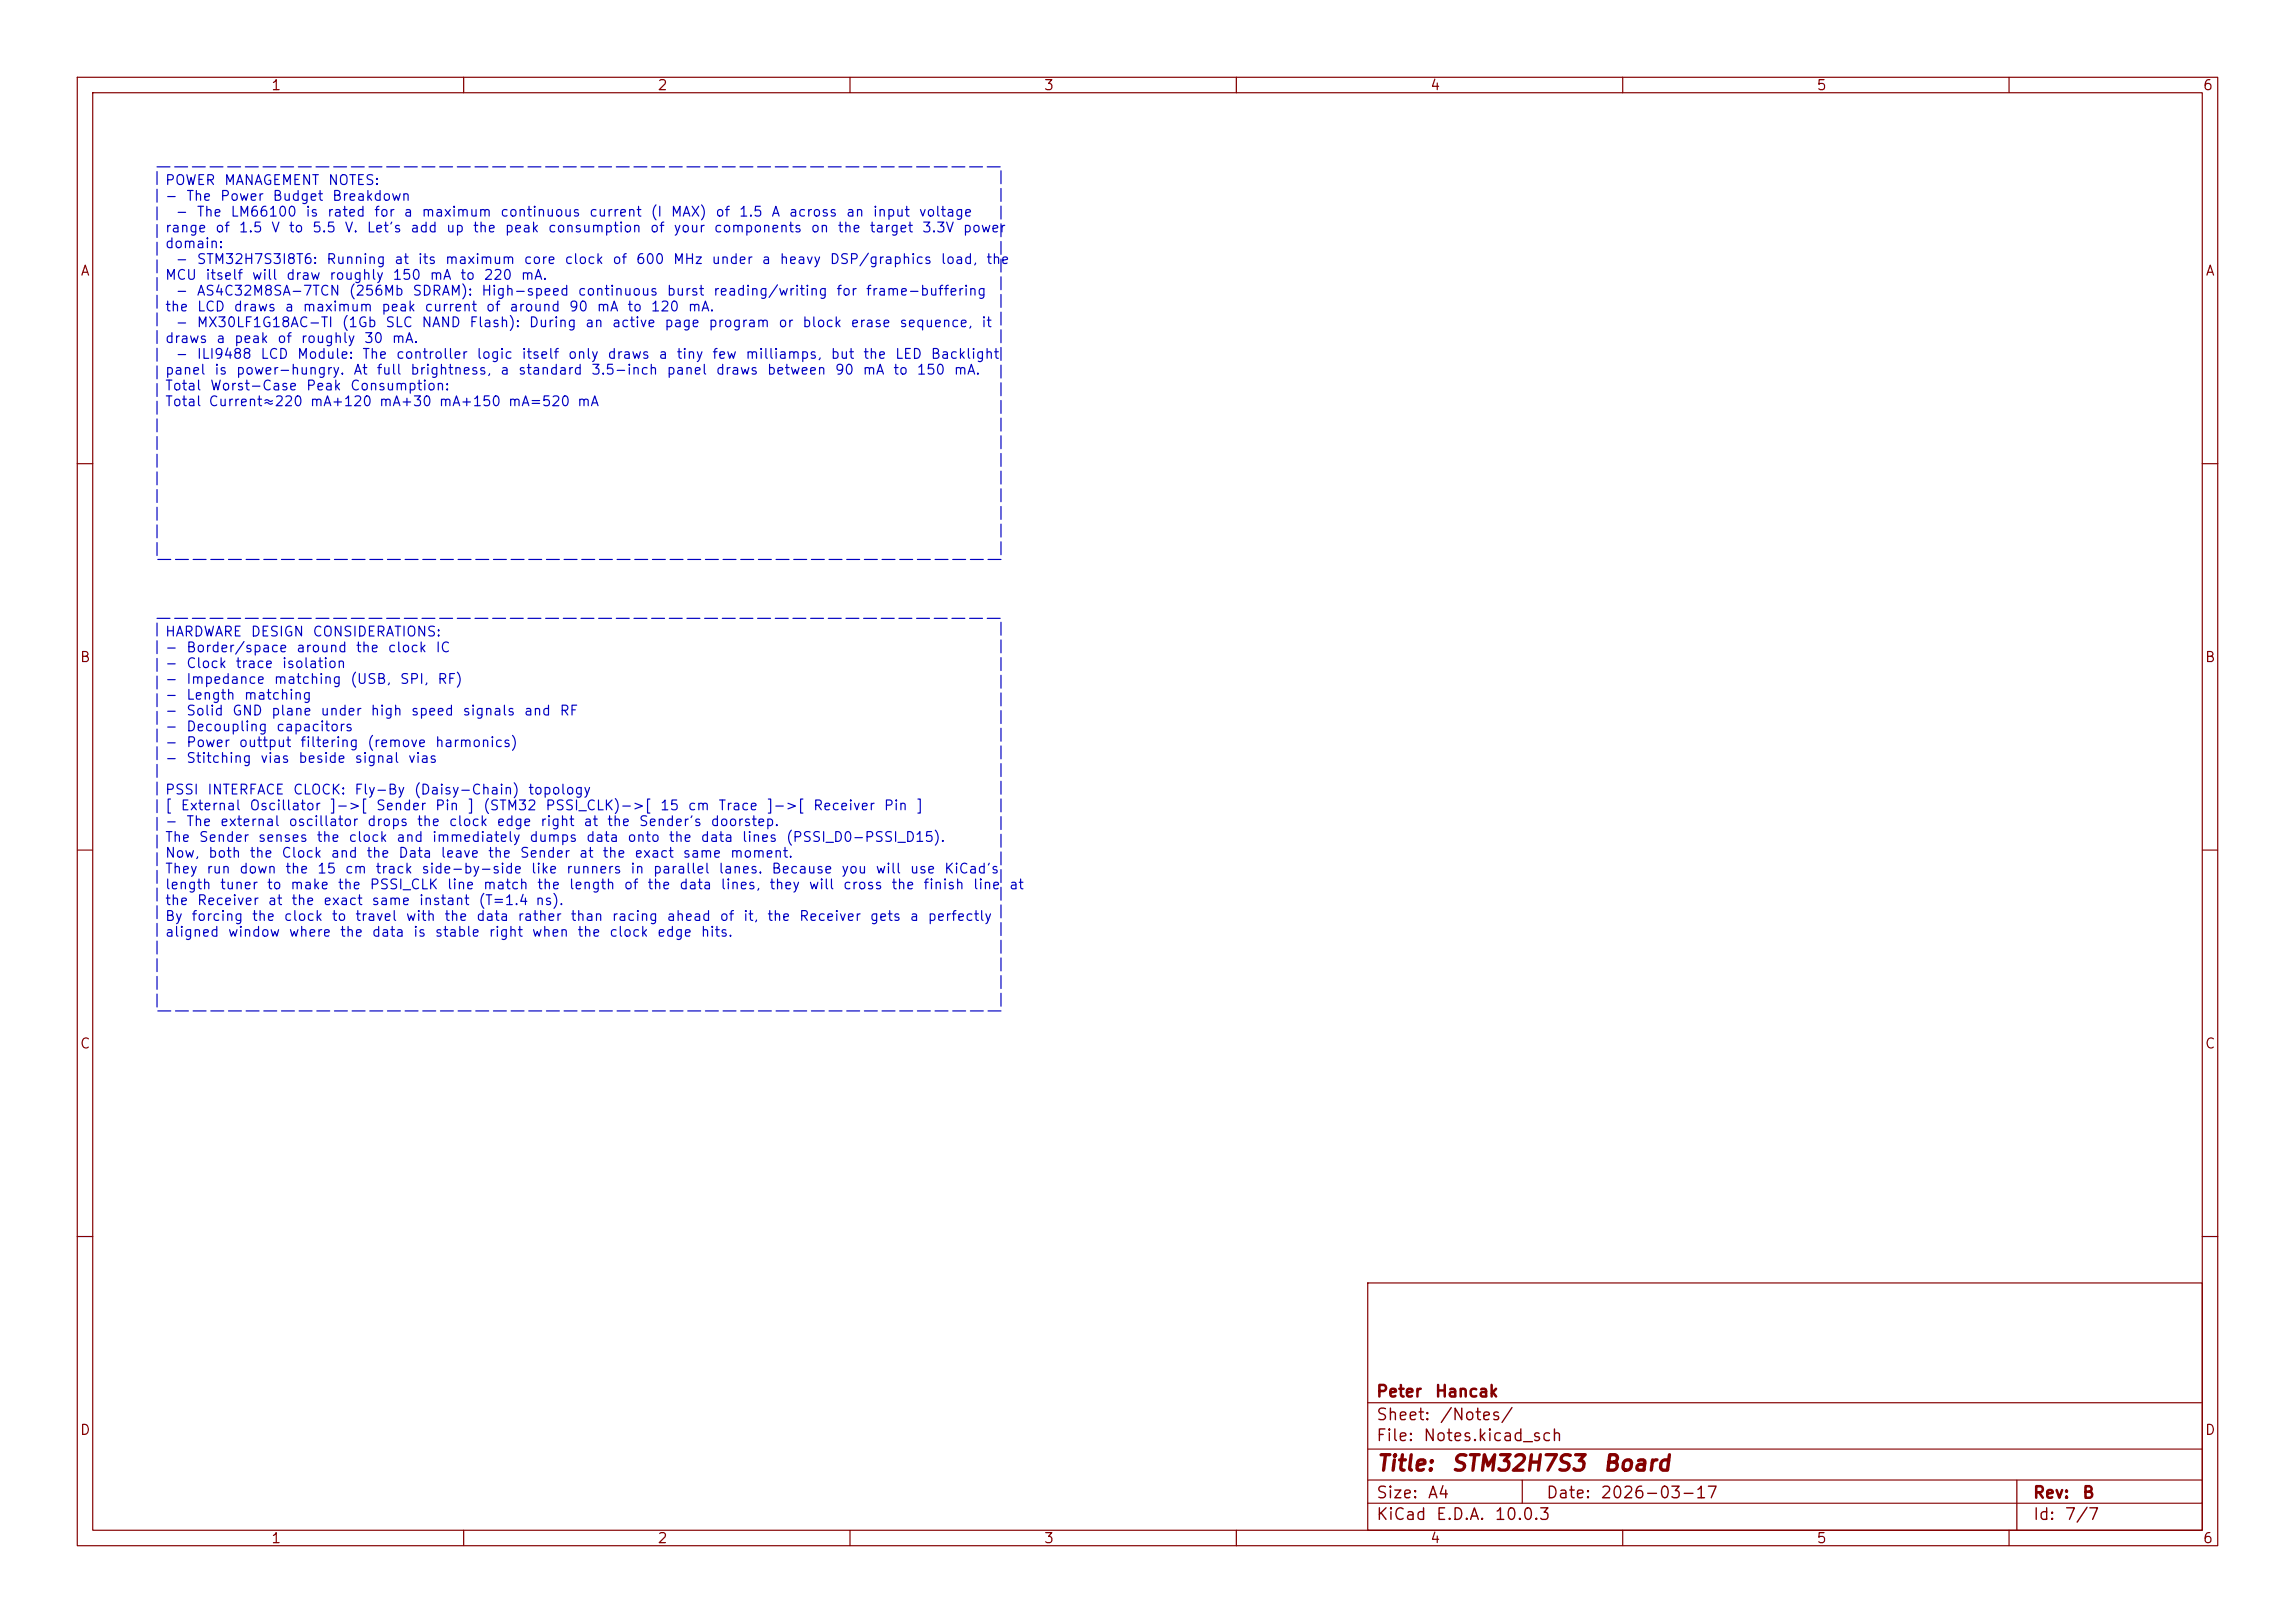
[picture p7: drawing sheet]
<svg xmlns="http://www.w3.org/2000/svg" width="297mm" height="210mm" viewBox="0 0 297 210" stroke-linecap="round" stroke-linejoin="round" font-family="sans-serif">
<defs><g id="words">
<g font-size="2" fill="#840000">
<text x="178" y="190.8">Title:</text>
<text x="187.7" y="190.8">STM32H7S3</text>
<text x="207.3" y="190.8">Board</text>
</g>
<g font-size="1.5" fill="#840000">
<text x="178" y="184.2">Sheet:</text>
<text x="178" y="181.2">Peter</text>
<text x="185.6" y="181.2">Hancak</text>
<text x="186.2" y="184.2">/Notes/</text>
<text x="178" y="186.9">File:</text>
<text x="184.1" y="186.9">Notes.kicad_sch</text>
<text x="178" y="197.1">KiCad</text>
<text x="178" y="194.3">Size:</text>
<text x="184.7" y="194.3">A4</text>
<text x="185.7" y="197.1">E.D.A.</text>
<text x="193.3" y="197.1">10.0.3</text>
<text x="200" y="194.3">Date:</text>
<text x="207" y="194.3">2026-03-17</text>
<text x="263" y="194.3">Rev:</text>
<text x="263" y="197.1">Id:</text>
<text x="267.1" y="197.1">7/7</text>
<text x="269.4" y="194.3">B</text>
</g>
<g font-size="1.3" fill="#840000">
<text x="35" y="12">1</text>
<text x="85" y="12">2</text>
<text x="135" y="12">3</text>
<text x="185" y="12">4</text>
<text x="235" y="12">5</text>
<text x="285" y="12">6</text>
<text x="10.3" y="36">A</text>
<text x="285.3" y="36">A</text>
<text x="10.3" y="86">B</text>
<text x="285.3" y="86">B</text>
<text x="10.3" y="136">C</text>
<text x="285.3" y="136">C</text>
<text x="10.3" y="186">D</text>
<text x="285.3" y="186">D</text>
<text x="35" y="200">1</text>
<text x="85" y="200">2</text>
<text x="135" y="200">3</text>
<text x="185" y="200">4</text>
<text x="235" y="200">5</text>
<text x="285" y="200">6</text>
</g>
<g font-size="1.3" fill="#0000c2">
<text x="21.3" y="24.3">POWER</text>
<text x="21.3" y="26.3">-</text>
<text x="22.6" y="28.3">-</text>
<text x="24" y="26.3">The</text>
<text x="25.4" y="28.3">The</text>
<text x="28.4" y="26.3">Power</text>
<text x="28.9" y="24.3">MANAGEMENT</text>
<text x="29.7" y="28.3">LM66100</text>
<text x="35.2" y="26.3">Budget</text>
<text x="39.4" y="28.3">is</text>
<text x="42.2" y="28.3">rated</text>
<text x="42.4" y="24.3">NOTES:</text>
<text x="42.9" y="26.3">Breakdown</text>
<text x="48.3" y="28.3">for</text>
<text x="52.1" y="28.3">a</text>
<text x="54.5" y="28.3">maximum</text>
<text x="64.6" y="28.3">continuous</text>
<text x="76.2" y="28.3">current</text>
<text x="84.1" y="28.3">(I</text>
<text x="86.7" y="28.3">MAX)</text>
<text x="92.5" y="28.3">of</text>
<text x="95.5" y="28.3">1.5</text>
<text x="99.7" y="28.3">A</text>
<text x="102" y="28.3">across</text>
<text x="109.4" y="28.3">an</text>
<text x="112.9" y="28.3">input</text>
<text x="118.8" y="28.3">voltage</text>
<text x="21.3" y="30.4">range</text>
<text x="21.3" y="32.4">domain:</text>
<text x="22.6" y="34.5">-</text>
<text x="25.4" y="34.5">STM32H7S3I8T6:</text>
<text x="27.8" y="30.4">of</text>
<text x="30.8" y="30.4">1.5</text>
<text x="35" y="30.4">V</text>
<text x="37.3" y="30.4">to</text>
<text x="40.3" y="30.4">5.5</text>
<text x="42.1" y="34.5">Running</text>
<text x="44.5" y="30.4">V.</text>
<text x="47.4" y="30.4">Let's</text>
<text x="50.9" y="34.5">at</text>
<text x="53" y="30.4">add</text>
<text x="54" y="34.5">its</text>
<text x="57.5" y="34.5">maximum</text>
<text x="57.6" y="30.4">up</text>
<text x="61.1" y="30.4">the</text>
<text x="65.2" y="30.4">peak</text>
<text x="67.7" y="34.5">core</text>
<text x="70.8" y="30.4">consumption</text>
<text x="73" y="34.5">clock</text>
<text x="79.2" y="34.5">of</text>
<text x="82.2" y="34.5">600</text>
<text x="84" y="30.4">of</text>
<text x="87" y="34.5">MHz</text>
<text x="87.1" y="30.4">your</text>
<text x="92" y="34.5">under</text>
<text x="92.3" y="30.4">components</text>
<text x="98.5" y="34.5">a</text>
<text x="100.8" y="34.5">heavy</text>
<text x="104.8" y="30.4">on</text>
<text x="107.3" y="34.5">DSP/graphics</text>
<text x="108.3" y="30.4">the</text>
<text x="112.4" y="30.4">target</text>
<text x="119.2" y="30.4">3.3V</text>
<text x="121.6" y="34.5">load,</text>
<text x="124.5" y="30.4">power</text>
<text x="127.5" y="34.5">the</text>
<text x="21.3" y="36.5">MCU</text>
<text x="21.3" y="40.6">the</text>
<text x="22.6" y="38.6">-</text>
<text x="25.4" y="38.6">AS4C32M8SA-7TCN</text>
<text x="25.4" y="40.6">LCD</text>
<text x="26.5" y="36.5">itself</text>
<text x="30.1" y="40.6">draws</text>
<text x="32.5" y="36.5">will</text>
<text x="36.8" y="40.6">a</text>
<text x="36.9" y="36.5">draw</text>
<text x="39.1" y="40.6">maximum</text>
<text x="42.5" y="36.5">roughly</text>
<text x="45" y="38.6">(256Mb</text>
<text x="49.3" y="40.6">peak</text>
<text x="50.7" y="36.5">150</text>
<text x="53.3" y="38.6">SDRAM):</text>
<text x="54.8" y="40.6">current</text>
<text x="55.5" y="36.5">mA</text>
<text x="59.5" y="36.5">to</text>
<text x="62.2" y="38.6">High-speed</text>
<text x="62.5" y="36.5">220</text>
<text x="62.8" y="40.6">of</text>
<text x="65.8" y="40.6">around</text>
<text x="67.3" y="36.5">mA.</text>
<text x="73.5" y="40.6">90</text>
<text x="74.7" y="38.6">continuous</text>
<text x="77.1" y="40.6">mA</text>
<text x="81.1" y="40.6">to</text>
<text x="84.1" y="40.6">120</text>
<text x="86.2" y="38.6">burst</text>
<text x="88.9" y="40.6">mA.</text>
<text x="92.2" y="38.6">reading/writing</text>
<text x="108.1" y="38.6">for</text>
<text x="112" y="38.6">frame-buffering</text>
<text x="21.3" y="44.7">draws</text>
<text x="22.6" y="42.7">-</text>
<text x="22.6" y="46.7">-</text>
<text x="25.4" y="42.7">MX30LF1G18AC-TI</text>
<text x="25.4" y="46.7">ILI9488</text>
<text x="27.9" y="44.7">a</text>
<text x="30.2" y="44.7">peak</text>
<text x="33.6" y="46.7">LCD</text>
<text x="35.8" y="44.7">of</text>
<text x="38.4" y="46.7">Module:</text>
<text x="38.8" y="44.7">roughly</text>
<text x="44.1" y="42.7">(1Gb</text>
<text x="46.8" y="46.7">The</text>
<text x="47" y="44.7">30</text>
<text x="49.8" y="42.7">SLC</text>
<text x="50.6" y="44.7">mA.</text>
<text x="51.2" y="46.7">controller</text>
<text x="54.5" y="42.7">NAND</text>
<text x="60.7" y="42.7">Flash):</text>
<text x="61.6" y="46.7">logic</text>
<text x="67.4" y="46.7">itself</text>
<text x="68.4" y="42.7">During</text>
<text x="73.4" y="46.7">only</text>
<text x="75.6" y="42.7">an</text>
<text x="78.5" y="46.7">draws</text>
<text x="79.1" y="42.7">active</text>
<text x="85.1" y="46.7">a</text>
<text x="85.9" y="42.7">page</text>
<text x="87.5" y="46.7">tiny</text>
<text x="91.6" y="42.7">program</text>
<text x="92.1" y="46.7">few</text>
<text x="96.4" y="46.7">milliamps,</text>
<text x="100.6" y="42.7">or</text>
<text x="103.7" y="42.7">block</text>
<text x="107.4" y="46.7">but</text>
<text x="110" y="42.7">erase</text>
<text x="111.6" y="46.7">the</text>
<text x="115.7" y="46.7">LED</text>
<text x="116.3" y="42.7">sequence,</text>
<text x="120.4" y="46.7">Backlight</text>
<text x="126.9" y="42.7">it</text>
<text x="21.3" y="48.8">panel</text>
<text x="21.3" y="50.8">Total</text>
<text x="21.3" y="52.9">Total Current≈220 mA+120 mA+30 mA+150 mA=520 mA</text>
<text x="27.1" y="50.8">Worst-Case</text>
<text x="27.6" y="48.8">is</text>
<text x="30.4" y="48.8">power-hungry.</text>
<text x="39.5" y="50.8">Peak</text>
<text x="45.2" y="50.8">Consumption:</text>
<text x="45.6" y="48.8">At</text>
<text x="48.6" y="48.8">full</text>
<text x="53" y="48.8">brightness,</text>
<text x="64.6" y="48.8">a</text>
<text x="67" y="48.8">standard</text>
<text x="76.4" y="48.8">3.5-inch</text>
<text x="86.2" y="48.8">panel</text>
<text x="92.5" y="48.8">draws</text>
<text x="99.2" y="48.8">between</text>
<text x="108" y="48.8">90</text>
<text x="111.5" y="48.8">mA</text>
<text x="115.5" y="48.8">to</text>
<text x="118.5" y="48.8">150</text>
<text x="123.3" y="48.8">mA.</text>
<text x="21.3" y="82.7">HARDWARE</text>
<text x="32.4" y="82.7">DESIGN</text>
<text x="40.4" y="82.7">CONSIDERATIONS:</text>
<text x="21.3" y="84.7">-</text>
<text x="21.3" y="86.8">-</text>
<text x="21.3" y="88.8">-</text>
<text x="24" y="84.7">Border/space</text>
<text x="24" y="86.8">Clock</text>
<text x="24" y="88.8">Impedance</text>
<text x="30.4" y="86.8">trace</text>
<text x="35.3" y="88.8">matching</text>
<text x="36.4" y="86.8">isolation</text>
<text x="38.2" y="84.7">around</text>
<text x="45.2" y="88.8">(USB,</text>
<text x="46" y="84.7">the</text>
<text x="50.1" y="84.7">clock</text>
<text x="51.7" y="88.8">SPI,</text>
<text x="56.3" y="84.7">IC</text>
<text x="56.5" y="88.8">RF)</text>
<text x="21.3" y="90.9">-</text>
<text x="21.3" y="92.9">-</text>
<text x="21.3" y="94.9">-</text>
<text x="24" y="90.9">Length</text>
<text x="24" y="92.9">Solid</text>
<text x="24" y="94.9">Decoupling</text>
<text x="30" y="92.9">GND</text>
<text x="31.5" y="90.9">matching</text>
<text x="35" y="92.9">plane</text>
<text x="35.6" y="94.9">capacitors</text>
<text x="41.4" y="92.9">under</text>
<text x="47.9" y="92.9">high</text>
<text x="53.1" y="92.9">speed</text>
<text x="59.8" y="92.9">signals</text>
<text x="67.7" y="92.9">and</text>
<text x="72.3" y="92.9">RF</text>
<text x="21.3" y="97">-</text>
<text x="21.3" y="99">-</text>
<text x="24" y="97">Power</text>
<text x="24" y="99">Stitching</text>
<text x="30.8" y="97">outtput</text>
<text x="33.6" y="99">vias</text>
<text x="38.5" y="99">beside</text>
<text x="38.8" y="97">filtering</text>
<text x="45.8" y="99">signal</text>
<text x="47.4" y="97">(remove</text>
<text x="52.7" y="99">vias</text>
<text x="56.2" y="97">harmonics)</text>
<text x="21.3" y="103.1">PSSI</text>
<text x="21.3" y="105.2">[</text>
<text x="21.3" y="107.2">-</text>
<text x="23.3" y="105.2">External</text>
<text x="24" y="107.2">The</text>
<text x="26.7" y="103.1">INTERFACE</text>
<text x="28.4" y="107.2">external</text>
<text x="32.2" y="105.2">Oscillator</text>
<text x="37.2" y="107.2">oscillator</text>
<text x="37.8" y="103.1">CLOCK:</text>
<text x="42.6" y="105.2">]-&gt;[</text>
<text x="45.8" y="103.1">Fly-By</text>
<text x="47.4" y="107.2">drops</text>
<text x="48.6" y="105.2">Sender</text>
<text x="53.5" y="103.1">(Daisy-Chain)</text>
<text x="53.9" y="107.2">the</text>
<text x="56.2" y="105.2">Pin</text>
<text x="58" y="107.2">clock</text>
<text x="60.4" y="105.2">]</text>
<text x="62.4" y="105.2">(STM32</text>
<text x="64.2" y="107.2">edge</text>
<text x="68.3" y="103.1">topology</text>
<text x="69.8" y="107.2">right</text>
<text x="70.5" y="105.2">PSSI_CLK)-&gt;[</text>
<text x="75.4" y="107.2">at</text>
<text x="78.5" y="107.2">the</text>
<text x="82.6" y="107.2">Sender's</text>
<text x="85.3" y="105.2">15</text>
<text x="88.9" y="105.2">cm</text>
<text x="91.9" y="107.2">doorstep.</text>
<text x="92.9" y="105.2">Trace</text>
<text x="99.1" y="105.2">]-&gt;[</text>
<text x="105.1" y="105.2">Receiver</text>
<text x="114.3" y="105.2">Pin</text>
<text x="118.5" y="105.2">]</text>
<text x="21.3" y="109.3">The</text>
<text x="21.3" y="111.3">Now,</text>
<text x="21.3" y="113.3">They</text>
<text x="25.6" y="109.3">Sender</text>
<text x="26.6" y="113.3">run</text>
<text x="26.9" y="111.3">both</text>
<text x="30.9" y="113.3">down</text>
<text x="32.2" y="111.3">the</text>
<text x="33.3" y="109.3">senses</text>
<text x="36.3" y="111.3">Clock</text>
<text x="36.8" y="113.3">the</text>
<text x="40.9" y="109.3">the</text>
<text x="41" y="113.3">15</text>
<text x="42.7" y="111.3">and</text>
<text x="44.5" y="113.3">cm</text>
<text x="45" y="109.3">clock</text>
<text x="47.3" y="111.3">the</text>
<text x="48.5" y="113.3">track</text>
<text x="51.2" y="109.3">and</text>
<text x="51.5" y="111.3">Data</text>
<text x="54.4" y="113.3">side-by-side</text>
<text x="55.8" y="109.3">immediately</text>
<text x="56.9" y="111.3">leave</text>
<text x="63.1" y="111.3">the</text>
<text x="67.2" y="111.3">Sender</text>
<text x="68.4" y="109.3">dumps</text>
<text x="68.6" y="113.3">like</text>
<text x="73.2" y="113.3">runners</text>
<text x="74.8" y="111.3">at</text>
<text x="75.8" y="109.3">data</text>
<text x="77.9" y="111.3">the</text>
<text x="81.1" y="109.3">onto</text>
<text x="81.5" y="113.3">in</text>
<text x="82" y="111.3">exact</text>
<text x="84.4" y="113.3">parallel</text>
<text x="86.4" y="109.3">the</text>
<text x="88.3" y="111.3">same</text>
<text x="90.6" y="109.3">data</text>
<text x="92.9" y="113.3">lanes.</text>
<text x="94.4" y="111.3">moment.</text>
<text x="95.9" y="109.3">lines</text>
<text x="99.8" y="113.3">Because</text>
<text x="101.6" y="109.3">(PSSI_D0-PSSI_D15).</text>
<text x="108.8" y="113.3">you</text>
<text x="113.2" y="113.3">will</text>
<text x="117.7" y="113.3">use</text>
<text x="122.1" y="113.3">KiCad's</text>
<text x="21.3" y="115.4">length</text>
<text x="21.3" y="117.4">the</text>
<text x="21.3" y="119.5">By</text>
<text x="24.7" y="119.5">forcing</text>
<text x="25.4" y="117.4">Receiver</text>
<text x="28.4" y="115.4">tuner</text>
<text x="32.5" y="119.5">the</text>
<text x="34.4" y="115.4">to</text>
<text x="34.6" y="117.4">at</text>
<text x="36.6" y="119.5">clock</text>
<text x="37.5" y="115.4">make</text>
<text x="37.6" y="117.4">the</text>
<text x="41.7" y="117.4">exact</text>
<text x="42.8" y="119.5">to</text>
<text x="43.6" y="115.4">the</text>
<text x="45.9" y="119.5">travel</text>
<text x="47.7" y="115.4">PSSI_CLK</text>
<text x="48" y="117.4">same</text>
<text x="52.4" y="119.5">with</text>
<text x="54.1" y="117.4">instant</text>
<text x="57.4" y="119.5">the</text>
<text x="57.7" y="115.4">line</text>
<text x="61.5" y="119.5">data</text>
<text x="61.8" y="117.4">(T=1.4 ns).</text>
<text x="62.4" y="115.4">match</text>
<text x="66.9" y="119.5">rather</text>
<text x="69.4" y="115.4">the</text>
<text x="73.5" y="115.4">length</text>
<text x="73.7" y="119.5">than</text>
<text x="79.1" y="119.5">racing</text>
<text x="80.6" y="115.4">of</text>
<text x="83.7" y="115.4">the</text>
<text x="86.2" y="119.5">ahead</text>
<text x="87.8" y="115.4">data</text>
<text x="93" y="119.5">of</text>
<text x="93.2" y="115.4">lines,</text>
<text x="96.1" y="119.5">it,</text>
<text x="99.2" y="119.5">the</text>
<text x="99.5" y="115.4">they</text>
<text x="103.3" y="119.5">Receiver</text>
<text x="104.6" y="115.4">will</text>
<text x="109" y="115.4">cross</text>
<text x="112.5" y="119.5">gets</text>
<text x="115.3" y="115.4">the</text>
<text x="117.6" y="119.5">a</text>
<text x="119.4" y="115.4">finish</text>
<text x="120" y="119.5">perfectly</text>
<text x="125.8" y="115.4">line</text>
<text x="130.5" y="115.4">at</text>
<text x="21.3" y="121.5">aligned</text>
<text x="29.4" y="121.5">window</text>
<text x="37.3" y="121.5">where</text>
<text x="43.9" y="121.5">the</text>
<text x="48" y="121.5">data</text>
<text x="53.4" y="121.5">is</text>
<text x="56.2" y="121.5">stable</text>
<text x="63.2" y="121.5">right</text>
<text x="68.7" y="121.5">when</text>
<text x="74.6" y="121.5">the</text>
<text x="78.8" y="121.5">clock</text>
<text x="85" y="121.5">edge</text>
<text x="90.6" y="121.5">hits.</text>
</g>
</g></defs>
<g fill="none" stroke="#840000" stroke-width=".15">
<path d="M10 10h277v190h-277zM12 12h273v186h-273zM60 10v2M110 10v2M160 10v2M210 10v2M260 10v2M10 60h2M285 60h2M10 110h2M285 110h2M10 160h2"/>
<path d="M177 166h108v32h-108zM285 160h2M60 198v2M110 198v2M160 198v2M177 194.5h108M177 191.5h108M177 187.5h108M177 181.5h108M197 191.5v3M210 198v2M260 198v2"/>
<path d="M261 191.5v6.5"/>
</g>
<path d="M20.3 21.6h109.2v50.8h-109.2zM20.3 80h109.2v50.8h-109.2z" fill="none" stroke="#0000c2" stroke-width=".15" stroke-dasharray="1.7 .6"/>
<use href="#words"/>
</svg>
